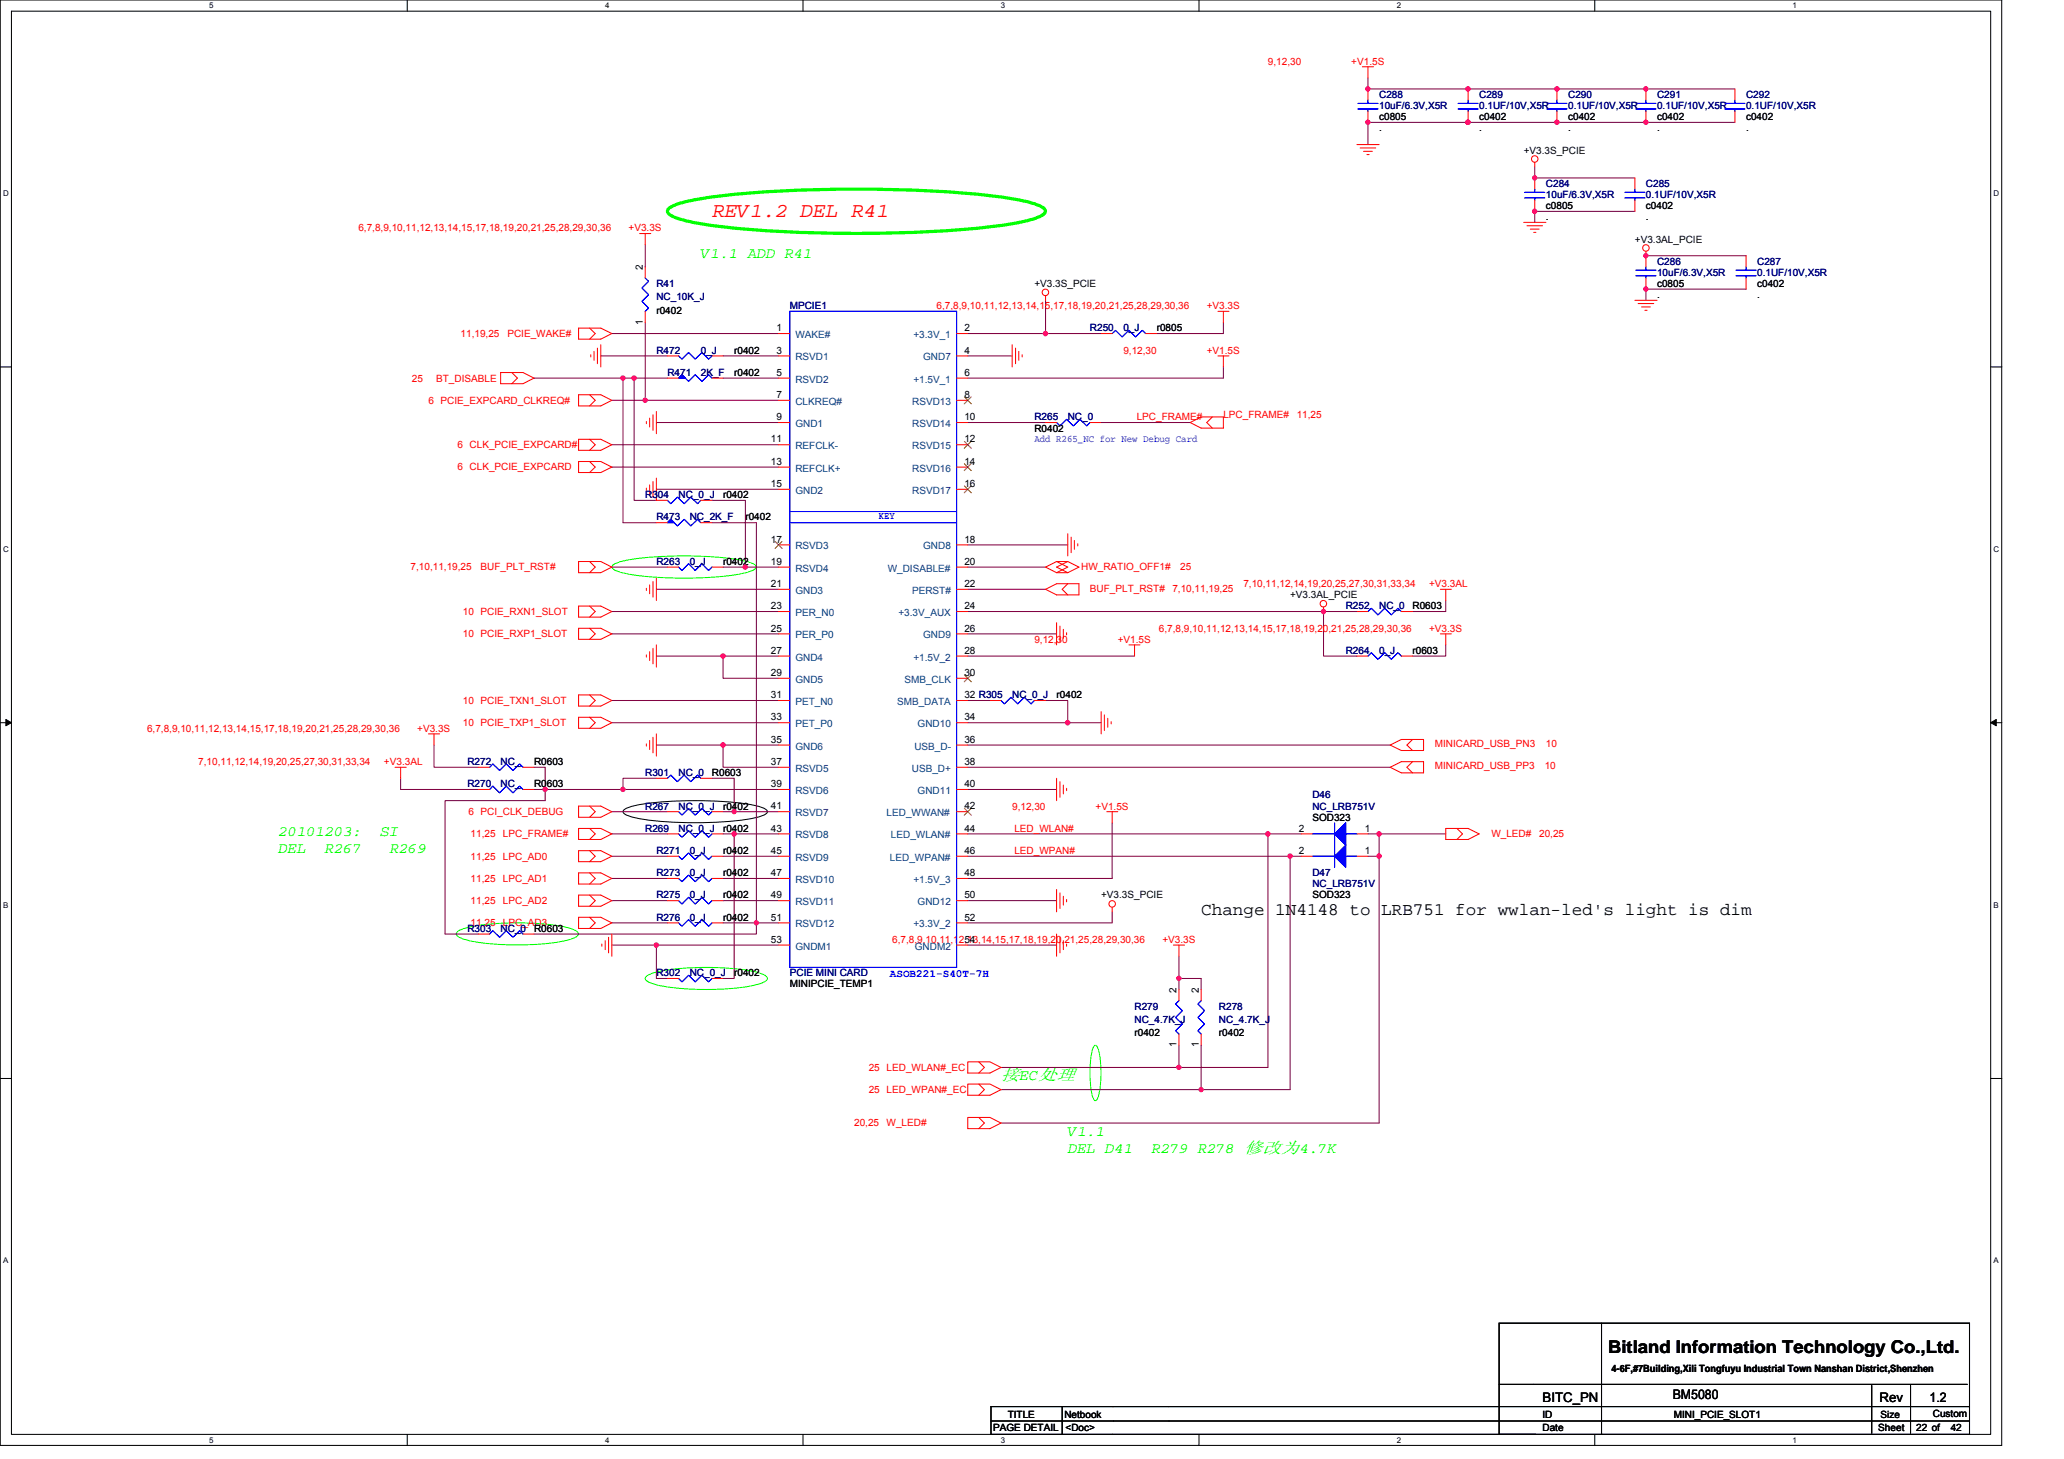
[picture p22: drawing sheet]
<svg xmlns="http://www.w3.org/2000/svg" width="297mm" height="210mm" viewBox="0 0 297 210" stroke-linecap="round" stroke-linejoin="round" font-family="sans-serif">
<defs><g id="words">
<text font-size="3" fill="#f00" x="102.5" y="31.3">REV1.2 DEL R41</text>
<g font-size="2.5">
<text x="172.9" y="131.7">Change 1N4148 to LRB751 for wwlan-led's light is dim</text>
<text x="231.4" y="194.7">Bitland Information Technology Co.,Ltd.</text>
</g>
<text font-size="2.4" fill="#0f0" x="144.1" y="155.5">接EC处理</text>
<g font-size="2.2" fill="#0f0">
<text x="100.9" y="37.1">V1.1 ADD R41</text>
<text x="40" y="120.3">20101203:</text>
<text x="40" y="122.7">DEL</text>
<text x="46.7" y="122.7">R267</text>
<text x="54.7" y="120.3">SI</text>
<text x="56" y="122.7">R269</text>
<text x="153.7" y="163.5">V1.1</text>
<text x="153.7" y="165.9">DEL D41</text>
<text x="165.7" y="165.9">R279 R278 修改为4.7K</text>
</g>
<g font-size="1.9">
<text x="222" y="201.7">BITC_PN</text>
<text x="240.7" y="201.4">BM5080</text>
<text x="270.5" y="201.7">Rev</text>
<text x="277.7" y="201.7">1.2</text>
</g>
<text font-size="1.6" fill="#00f" x="128.1" y="140.5">ASOB221-S40T-7H</text>
<g font-size="1.4" fill="#f00">
<text x="182.5" y="9.3">9,12,30</text>
<text x="194.5" y="9.3">+V1.5S</text>
<text x="51.6" y="33.3">6,7,8,9,10,11,12,13,14,15,17,18,19,20,21,25,28,29,30,36</text>
<text x="90.5" y="33.3">+V3.3S</text>
<text x="134.8" y="44.5">6,7,8,9,10,11,12,13,14,15,17,18,19,20,21,25,28,29,30,36</text>
<text x="173.7" y="44.5">+V3.3S</text>
<text x="66.3" y="48.5">11,19,25</text>
<text x="73" y="48.5">PCIE_WAKE#</text>
<text x="161.7" y="50.9">9,12,30</text>
<text x="173.7" y="50.9">+V1.5S</text>
<text x="59.3" y="54.9">25</text>
<text x="61.7" y="58.1">6 PCIE_EXPCARD_CLKREQ#</text>
<text x="62.8" y="54.9">BT_DISABLE</text>
<text x="65.8" y="64.5">6 CLK_PCIE_EXPCARD#</text>
<text x="163.6" y="60.5">LPC_FRAME#</text>
<text x="176.1" y="60.2">LPC_FRAME#</text>
<text x="186.6" y="60.2">11,25</text>
<text x="65.8" y="67.7">6 CLK_PCIE_EXPCARD</text>
<text x="59.1" y="82.1">7,10,11,19,25</text>
<text x="69.2" y="82.1">BUF_PLT_RST#</text>
<text x="155.6" y="82.1">HW_RATIO_OFF1#</text>
<text x="169.8" y="82.1">25</text>
<text x="66.6" y="88.5">10 PCIE_RXN1_SLOT</text>
<text x="156.9" y="85.2">BUF_PLT_RST#</text>
<text x="168.7" y="85.2">7,10,11,19,25</text>
<text x="178.9" y="84.5">7,10,11,12,14,19,20,25,27,30,31,33,34</text>
<text x="205.7" y="84.5">+V3.3AL</text>
<text x="66.6" y="91.7">10 PCIE_RXP1_SLOT</text>
<text x="148.9" y="92.5">9,12,30</text>
<text x="160.9" y="92.5">+V1.5S</text>
<text x="166.8" y="90.9">6,7,8,9,10,11,12,13,14,15,17,18,19,20,21,25,28,29,30,36</text>
<text x="205.7" y="90.9">+V3.3S</text>
<text x="66.6" y="101.3">10 PCIE_TXN1_SLOT</text>
<text x="21.2" y="105.3">6,7,8,9,10,11,12,13,14,15,17,18,19,20,21,25,28,29,30,36</text>
<text x="60" y="105.3">+V3.3S</text>
<text x="66.6" y="104.5">10 PCIE_TXP1_SLOT</text>
<text x="206.5" y="107.5">MINICARD_USB_PN3</text>
<text x="222.5" y="107.5">10</text>
<text x="28.5" y="110.1">7,10,11,12,14,19,20,25,27,30,31,33,34</text>
<text x="55.3" y="110.1">+V3.3AL</text>
<text x="206.5" y="110.7">MINICARD_USB_PP3</text>
<text x="222.3" y="110.7">10</text>
<text x="67.4" y="117.3">6 PCI_CLK_DEBUG</text>
<text x="145.7" y="116.5">9,12,30</text>
<text x="146" y="119.7">LED_WLAN#</text>
<text x="157.7" y="116.5">+V1.5S</text>
<text x="67.7" y="123.7">11,25</text>
<text x="67.7" y="120.5">11,25</text>
<text x="72.4" y="123.7">LPC_AD0</text>
<text x="72.4" y="120.5">LPC_FRAME#</text>
<text x="146" y="122.9">LED_WPAN#</text>
<text x="214.6" y="120.5">W_LED#</text>
<text x="221.5" y="120.5">20,25</text>
<text x="67.7" y="130.1">11,25</text>
<text x="67.7" y="126.9">11,25</text>
<text x="72.4" y="130.1">LPC_AD2</text>
<text x="72.4" y="126.9">LPC_AD1</text>
<text x="67.7" y="133.3">11,25</text>
<text x="72.4" y="133.3">LPC_AD3</text>
<text x="128.4" y="135.7">6,7,8,9,10,11,12,13,14,15,17,18,19,20,21,25,28,29,30,36</text>
<text x="167.3" y="135.7">+V3.3S</text>
<text x="125" y="154.1">25 LED_WLAN#_EC</text>
<text x="125" y="157.3">25 LED_WPAN#_EC</text>
<text x="122.9" y="162.1">20,25</text>
<text x="127.6" y="162.1">W_LED#</text>
</g>
<g font-size="1.4" fill="#000080">
<text x="198.5" y="14.1">C288</text>
<text x="198.5" y="15.7">10uF/6.3V,X5R</text>
<text x="212.9" y="14.1">C289</text>
<text x="212.9" y="15.7">0.1UF/10V,X5R</text>
<text x="225.7" y="14.1">C290</text>
<text x="225.7" y="15.7">0.1UF/10V,X5R</text>
<text x="238.5" y="14.1">C291</text>
<text x="238.5" y="15.7">0.1UF/10V,X5R</text>
<text x="251.3" y="14.1">C292</text>
<text x="251.3" y="15.7">0.1UF/10V,X5R</text>
<text x="222.5" y="26.9">C284</text>
<text x="222.5" y="28.5">10uF/6.3V,X5R</text>
<text x="236.9" y="26.9">C285</text>
<text x="236.9" y="28.5">0.1UF/10V,X5R</text>
<text x="94.5" y="41.3">R41</text>
<text x="238.5" y="38.1">C286</text>
<text x="238.5" y="39.7">10uF/6.3V,X5R</text>
<text x="252.9" y="38.1">C287</text>
<text x="252.9" y="39.7">0.1UF/10V,X5R</text>
<text x="94.5" y="43.2">NC_10K_J</text>
<text x="113.7" y="44.5">MPCIE1</text>
<text x="156.9" y="47.7">R250</text>
<text x="161.7" y="47.7">0_J</text>
<text x="94.5" y="50.9">R472</text>
<text x="100.9" y="50.9">0_J</text>
<text x="96.1" y="54.1">R471</text>
<text x="100.9" y="54.1">2K_F</text>
<text x="148.9" y="60.5">R265</text>
<text x="153.7" y="60.5">NC_0</text>
<text x="92.9" y="71.7">R304</text>
<text x="97.7" y="71.7">NC_0_J</text>
<text x="94.5" y="74.9">R473</text>
<text x="99.3" y="74.9">NC_2K_F</text>
<text x="94.5" y="81.3">R263</text>
<text x="99.3" y="81.3">0_J</text>
<text x="193.7" y="87.7">R252</text>
<text x="198.5" y="87.7">NC_0</text>
<text x="193.7" y="94.1">R264</text>
<text x="198.5" y="94.1">0_J</text>
<text x="145.7" y="100.5">NC_0_J</text>
<text x="67.3" y="113.3">R270</text>
<text x="67.3" y="110.1">R272</text>
<text x="72" y="113.3">NC_</text>
<text x="72" y="110.1">NC_</text>
<text x="92.9" y="111.7">R301</text>
<text x="97.7" y="111.7">NC_0</text>
<text x="92.9" y="119.7">R269</text>
<text x="92.9" y="116.5">R267</text>
<text x="97.7" y="119.7">NC_0_J</text>
<text x="97.7" y="116.5">NC_0_J</text>
<text x="188.9" y="114.9">D46</text>
<text x="188.9" y="116.5">NC_LRB751V</text>
<text x="94.5" y="122.9">R271</text>
<text x="99.3" y="122.9">0_J</text>
<text x="94.5" y="126.1">R273</text>
<text x="94.5" y="129.3">R275</text>
<text x="99.3" y="126.1">0_J</text>
<text x="99.3" y="129.3">0_J</text>
<text x="188.9" y="126.1">D47</text>
<text x="188.9" y="127.7">NC_LRB751V</text>
<text x="67.3" y="134.1">R303</text>
<text x="72" y="134.1">NC_0</text>
<text x="94.5" y="132.5">R276</text>
<text x="99.3" y="132.5">0_J</text>
<text x="94.5" y="140.5">R302</text>
<text x="99.3" y="140.5">NC_0_J</text>
<text x="113.7" y="140.5">PCIE MINI CARD</text>
<text x="163.3" y="145.3">R279</text>
<text x="163.3" y="147.2">NC_4.7K_J</text>
<text x="175.4" y="145.3">R278</text>
<text x="175.4" y="147.2">NC_4.7K_J</text>
</g>
<g font-size="1.4">
<text x="198.5" y="17.3">c0805</text>
<text x="212.9" y="17.3">c0402</text>
<text x="225.7" y="17.3">c0402</text>
<text x="238.5" y="17.3">c0402</text>
<text x="251.3" y="17.3">c0402</text>
<text x="198.5" y="18.9">.</text>
<text x="212.9" y="18.9">.</text>
<text x="219.3" y="22.1">+V3.3S_PCIE</text>
<text x="225.7" y="18.9">.</text>
<text x="238.5" y="18.9">.</text>
<text x="251.3" y="18.9">.</text>
<text x="222.5" y="31.7">.</text>
<text x="222.5" y="30.1">c0805</text>
<text x="235.3" y="34.9">+V3.3AL_PCIE</text>
<text x="236.9" y="31.7">.</text>
<text x="236.9" y="30.1">c0402</text>
<text x="92.5" y="38.9" transform="rotate(-90 92.5 38.9)">2</text>
<text x="148.9" y="41.3">+V3.3S_PCIE</text>
<text x="238.5" y="41.3">c0805</text>
<text x="252.9" y="41.3">c0402</text>
<text x="92.5" y="46.7" transform="rotate(-90 92.5 46.7)">1</text>
<text x="94.5" y="45.1">r0402</text>
<text x="111.7" y="47.7">1</text>
<text x="138.8" y="47.7">2</text>
<text x="166.5" y="47.7">r0805</text>
<text x="238.5" y="42.9">.</text>
<text x="252.9" y="42.9">.</text>
<text x="105.7" y="50.9">r0402</text>
<text x="111.7" y="50.9">3</text>
<text x="138.8" y="50.9">4</text>
<text x="105.7" y="54.1">r0402</text>
<text x="111.7" y="54.1">5</text>
<text x="111.7" y="57.3">7</text>
<text x="138.8" y="57.3">8</text>
<text x="138.8" y="54.1">6</text>
<text x="110.9" y="63.7">11</text>
<text x="111.7" y="60.5">9</text>
<text x="138.8" y="63.7">12</text>
<text x="138.8" y="60.5">10</text>
<text x="148.9" y="62.1">R0402</text>
<text x="104.1" y="71.7">r0402</text>
<text x="110.9" y="66.9">13</text>
<text x="110.9" y="70.1">15</text>
<text x="138.8" y="70.1">16</text>
<text x="138.8" y="66.9">14</text>
<text x="107.3" y="74.9">r0402</text>
<text x="104.1" y="81.3">r0402</text>
<text x="110.9" y="78.1">17</text>
<text x="110.9" y="81.3">19</text>
<text x="138.8" y="78.1">18</text>
<text x="138.8" y="81.3">20</text>
<text x="110.9" y="84.5">21</text>
<text x="110.9" y="87.7">23</text>
<text x="138.8" y="87.7">24</text>
<text x="138.8" y="84.5">22</text>
<text x="185.7" y="86.1">+V3.3AL_PCIE</text>
<text x="203.3" y="87.7">R0603</text>
<text x="110.9" y="90.9">25</text>
<text x="110.9" y="94.1">27</text>
<text x="138.8" y="90.9">26</text>
<text x="138.8" y="94.1">28</text>
<text x="203.3" y="94.1">r0603</text>
<text x="110.9" y="97.3">29</text>
<text x="110.9" y="100.5">31</text>
<text x="138.8" y="97.3">30</text>
<text x="138.8" y="100.5">32 R305</text>
<text x="152.1" y="100.5">r0402</text>
<text x="110.9" y="103.7">33</text>
<text x="110.9" y="106.9">35</text>
<text x="138.8" y="106.9">36</text>
<text x="138.8" y="103.7">34</text>
<text x="76.9" y="113.3">R0603</text>
<text x="76.9" y="110.1">R0603</text>
<text x="102.5" y="111.7">R0603</text>
<text x="110.9" y="110.1">37</text>
<text x="110.9" y="113.3">39</text>
<text x="138.8" y="110.1">38</text>
<text x="138.8" y="113.3">40</text>
<text x="104.1" y="119.7">r0402</text>
<text x="104.1" y="116.5">r0402</text>
<text x="110.9" y="116.5">41</text>
<text x="110.9" y="119.7">43</text>
<text x="138.8" y="119.7">44</text>
<text x="138.8" y="116.5">42</text>
<text x="186.9" y="119.7">2</text>
<text x="188.9" y="118.1">SOD323</text>
<text x="196.4" y="119.7">1</text>
<text x="104.1" y="122.9">r0402</text>
<text x="110.9" y="122.9">45</text>
<text x="138.8" y="122.9">46</text>
<text x="186.9" y="122.9">2</text>
<text x="196.4" y="122.9">1</text>
<text x="104.1" y="126.1">r0402</text>
<text x="104.1" y="129.3">r0402</text>
<text x="110.9" y="126.1">47</text>
<text x="110.9" y="129.3">49</text>
<text x="138.8" y="126.1">48</text>
<text x="138.8" y="129.3">50</text>
<text x="158.5" y="129.3">+V3.3S_PCIE</text>
<text x="188.9" y="129.3">SOD323</text>
<text x="76.9" y="134.1">R0603</text>
<text x="104.1" y="132.5">r0402</text>
<text x="110.9" y="132.5">51</text>
<text x="110.9" y="135.7">53</text>
<text x="138.8" y="135.7">54</text>
<text x="138.8" y="132.5">52</text>
<text x="105.7" y="140.5">r0402</text>
<text x="113.7" y="142.1">MINIPCIE_TEMP1</text>
<text x="169.3" y="142.9" transform="rotate(-90 169.3 142.9)">2</text>
<text x="172.5" y="142.9" transform="rotate(-90 172.5 142.9)">2</text>
<text x="163.3" y="149.2">r0402</text>
<text x="175.4" y="149.2">r0402</text>
<text x="169.3" y="150.7" transform="rotate(-90 169.3 150.7)">1</text>
<text x="172.5" y="150.7" transform="rotate(-90 172.5 150.7)">1</text>
<text x="231.9" y="197.5">4-6F,#7Building,Xili Tongfuyu Industrial Town Nanshan District,Shenzhen</text>
<text x="278.2" y="203.9">Custom</text>
<text x="142.9" y="206">PAGE DETAIL</text>
<text x="145" y="204">TITLE</text>
<text x="153.2" y="204">Netbook</text>
<text x="153.3" y="206">&lt;Doc&gt;</text>
<text x="222" y="206">Date</text>
<text x="222" y="204">ID</text>
<text x="240.9" y="204">MINI_PCIE_SLOT1</text>
<text x="270.3" y="206">Sheet</text>
<text x="270.6" y="204">Size</text>
<text x="275.8" y="206">22 of</text>
<text x="280.7" y="206">42</text>
</g>
<g font-size="1.4" fill="#004080">
<text x="114.5" y="48.7">WAKE#</text>
<text x="114.5" y="51.9">RSVD1</text>
<text x="131.4" y="48.7">+3.3V_1</text>
<text x="132.9" y="51.9">GND7</text>
<text x="114.5" y="55.1">RSVD2</text>
<text x="114.5" y="58.3">CLKREQ#</text>
<text x="131.3" y="58.3">RSVD13</text>
<text x="131.4" y="55.1">+1.5V_1</text>
<text x="114.5" y="61.5">GND1</text>
<text x="114.5" y="64.7">REFCLK-</text>
<text x="131.3" y="64.7">RSVD15</text>
<text x="131.3" y="61.5">RSVD14</text>
<text x="114.5" y="67.9">REFCLK+</text>
<text x="114.5" y="71.1">GND2</text>
<text x="131.3" y="71.1">RSVD17</text>
<text x="131.3" y="67.9">RSVD16</text>
<text x="114.5" y="79.1">RSVD3</text>
<text x="114.5" y="82.3">RSVD4</text>
<text x="127.8" y="82.3">W_DISABLE#</text>
<text x="132.9" y="79.1">GND8</text>
<text x="114.5" y="85.5">GND3</text>
<text x="114.5" y="88.7">PER_N0</text>
<text x="129.3" y="88.7">+3.3V_AUX</text>
<text x="131.3" y="85.5">PERST#</text>
<text x="114.5" y="91.9">PER_P0</text>
<text x="114.5" y="95.1">GND4</text>
<text x="131.4" y="95.1">+1.5V_2</text>
<text x="132.9" y="91.9">GND9</text>
<text x="114.5" y="98.3">GND5</text>
<text x="114.5" y="101.5">PET_N0</text>
<text x="129.1" y="101.5">SMB_DATA</text>
<text x="130.2" y="98.3">SMB_CLK</text>
<text x="114.5" y="104.7">PET_P0</text>
<text x="114.5" y="107.9">GND6</text>
<text x="131.6" y="107.9">USB_D-</text>
<text x="132.1" y="104.7">GND10</text>
<text x="114.5" y="111.1">RSVD5</text>
<text x="131.2" y="111.1">USB_D+</text>
<text x="114.5" y="114.3">RSVD6</text>
<text x="114.5" y="117.5">RSVD7</text>
<text x="127.6" y="117.5">LED_WWAN#</text>
<text x="132.1" y="114.3">GND11</text>
<text x="114.5" y="120.7">RSVD8</text>
<text x="114.5" y="123.9">RSVD9</text>
<text x="128.1" y="123.9">LED_WPAN#</text>
<text x="128.2" y="120.7">LED_WLAN#</text>
<text x="114.5" y="127.1">RSVD10</text>
<text x="114.5" y="130.3">RSVD11</text>
<text x="131.4" y="127.1">+1.5V_3</text>
<text x="132.1" y="130.3">GND12</text>
<text x="114.5" y="133.5">RSVD12</text>
<text x="114.5" y="136.7">GNDM1</text>
<text x="131.4" y="133.5">+3.3V_2</text>
<text x="131.7" y="136.7">GNDM2</text>
</g>
<g font-size="1.4" fill="#00f">
<text x="148.9" y="63.6">Add R265_NC for New Debug Card</text>
<text x="126.5" y="74.8">KEY</text>
</g>
<g font-size="1.1">
<text x="30.1" y="1.2">5</text>
<text x="87.1" y="1.2">4</text>
<text x="144" y="1.2">3</text>
<text x="201" y="1.2">2</text>
<text x="258" y="1.2">1</text>
<text x=".4" y="28.2">D</text>
<text x="286.9" y="28.2">D</text>
<text x=".4" y="79.4">C</text>
<text x="286.9" y="79.4">C</text>
<text x=".4" y="130.6">B</text>
<text x="286.9" y="130.6">B</text>
<text x=".4" y="181.8">A</text>
<text x="286.9" y="181.8">A</text>
<text x="30.1" y="207.6">5</text>
<text x="87.1" y="207.6">4</text>
<text x="144" y="207.6">3</text>
<text x="201" y="207.6">2</text>
<text x="258" y="207.6">1</text>
</g>
</g></defs>
<path d="M0 0h288.1v208h-288.1zM1.6 1.6h284.9v204.8h-284.9z" fill="none" stroke="#000" stroke-width=".15"/>
<g fill="#fff">
<path d="M30.1 .2h.6v1.2h-.6z"/>
<path d="M30.1 206.6h.6v1.3h-.6z"/>
</g>
<path d="M58.6 0v1.6M58.6 206.4v1.6" fill="none" stroke="#000" stroke-width=".15"/>
<g fill="#fff">
<path d="M87.1 .2h.6v1.2h-.6z"/>
<path d="M87.1 206.6h.6v1.3h-.6z"/>
</g>
<path d="M115.6 0v1.6M115.6 206.4v1.6" fill="none" stroke="#000" stroke-width=".15"/>
<g fill="#fff">
<path d="M144 .2h.6v1.2h-.6z"/>
<path d="M144 206.6h.6v1.3h-.6z"/>
</g>
<path d="M172.5 0v1.6M172.5 206.4v1.6" fill="none" stroke="#000" stroke-width=".15"/>
<g fill="#fff">
<path d="M201 .2h.6v1.2h-.6z"/>
<path d="M201 206.6h.6v1.3h-.6z"/>
</g>
<path d="M229.5 0v1.6M229.5 206.4v1.6" fill="none" stroke="#000" stroke-width=".15"/>
<g fill="#fff">
<path d="M258 .2h.6v1.2h-.6z"/>
<path d="M258 206.6h.6v1.3h-.6z"/>
<path d="M.4 27.2h.8v1.3h-.8z"/>
<path d="M286.9 27.2h.8v1.3h-.8z"/>
<path d="M.4 78.4h.8v1.3h-.8z"/>
<path d="M286.9 78.4h.8v1.3h-.8z"/>
</g>
<path d="M0 52.8h1.6M286.5 52.8h1.6" fill="none" stroke="#000" stroke-width=".15"/>
<g fill="#fff">
<path d="M.4 129.6h.8v1.3h-.8z"/>
<path d="M286.9 129.6h.7v1.3h-.7z"/>
</g>
<path d="M0 104h1.6M286.5 104h1.6" fill="none" stroke="#000" stroke-width=".15"/>
<path d="M.8 103.5l.8 .5-.8 .5zM286.5 104l.8-.5v1z" fill="#000" stroke="#000" stroke-width=".14"/>
<g fill="#fff">
<path d="M.4 180.8h.8v1.3h-.8z"/>
<path d="M286.9 180.8h.7v1.3h-.7z"/>
</g>
<path d="M89.8 116.6a10.2 10.2 0 0 1 4.6-1.1 55.5 55.5 0 0 1 14.4 .4 2 2 0 0 1 1.6 .9 2.02 2.02 0 0 1-1.6 .9 52.7 52.7 0 0 1-17.5 0 2.01 2.01 0 0 1-1.6-.9zM0 155.2h1.6M286.5 155.2h1.6M215.7 190.4h67.7v16h-67.7zM215.7 199.2h67.4M230.5 190.4v16M269.4 199.4v6.9M275 199.4v6.9M142.6 204.5h140.8M152.9 202.4v4M283.4 202.4h-140.8v4h78.4" fill="none" stroke="#000" stroke-width=".15"/>
<path d="M88.2 81.4a10.2 10.2 0 0 1 4.6-1.1 55.5 55.5 0 0 1 14.4 .4 2 2 0 0 1 1.6 .9 2.01 2.01 0 0 1-1.6 .9 52.3 52.3 0 0 1-17.5 0 2 2 0 0 1-1.6-.9zM65.8 134.1a9.5 9.5 0 0 1 4.6-1.1 35.9 35.9 0 0 1 11.9 .7l.8 .4 .1 .3a2.01 2.01 0 0 1-1.7 .9 38.9 38.9 0 0 1-14.1 0 2.01 2.01 0 0 1-1.7-.9zM93 140.6a9.5 9.5 0 0 1 4.6-1.2 35.9 35.9 0 0 1 11.9 .7l.8 .5 .1 .2a2.01 2.01 0 0 1-1.7 1 38.9 38.9 0 0 1-14.1 0 2.01 2.01 0 0 1-1.7-1zM157.5 150.5l.1-.1a1.78 1.78 0 0 1 .7 1.5 15 15 0 0 1-.3 6.1l-.4 .4a1.79 1.79 0 0 1-.6-1.5 15.5 15.5 0 0 1 .3-6.1z" fill="none" stroke="#0f0" stroke-width=".15"/>
<path d="M96.2 30.1a5.9 5.9 0 0 1 2.8-1.1 110.4 110.4 0 0 1 19.1-1.7 173.5 173.5 0 0 1 26.8 1.2 18.1 18.1 0 0 1 5.1 1.3l.3 .3 .1 .3-.1 .3a5.9 5.9 0 0 1-2.8 1.1 109.9 109.9 0 0 1-19.1 1.7 171.8 171.8 0 0 1-26.8-1.2 18.1 18.1 0 0 1-5.1-1.3l-.3-.3-.1-.3z" fill="none" stroke="#0f0" stroke-width=".47"/>
<g fill="none" stroke="#800040" stroke-width=".15">
<path d="M196.9 11.2v1.6h52.8M249.7 17.6h-52.8v3.2M92.9 35.2v3.2M220.9 24v1.6h14.4M235.3 30.4h-14.4v1.6M236.9 36.8h14.4M76.9 54.4h12.8M86.5 51.2h9.6M88.1 57.6h4.8M88.1 48h24M89.7 54.4v20.8h4.8M89.7 54.4h1.6"/>
<path d="M91.3 54.4h4.8M91.3 54.4v17.6h3.2M92.9 46.4v11.2h19.2M104.1 51.2h8M104.1 54.4h8M139.3 51.2h6.4M139.3 48h11.2M150.5 48h8M150.5 43.2v4.8M166.5 48h9.6M176.1 46.4v1.6M176.1 52.8v1.6h-36.8"/>
<path d="M251.3 41.6h-14.4v1.6M88.1 67.2h24M88.1 64h24M94.5 70.4h17.6M94.5 60.8h17.6M102.5 75.2h6.4v57.6h-4.8M102.5 72h4.8v9.6h4.8M139.3 60.8h11.2M139.3 78.4h14.4M158.5 60.8h12.8M88.1 81.6h8M88.1 91.2h24"/>
<path d="M88.1 88h24M94.5 94.4h9.6M94.5 84.8h17.6M104.1 81.6h3.2M112.1 94.4h-8v3.2h8M139.3 88h51.2M139.3 81.6h11.2M139.3 91.2h12.8M139.3 84.8h11.2M139.3 94.4h24M190.5 88v6.4h4.8M190.5 88h4.8"/>
<path d="M208.1 92.8v1.6h-4.8M208.1 86.4v1.6h-4.8M57.7 112v1.6h11.2M62.5 107.2v3.2h6.4M76.9 113.6h1.6M76.9 110.4h1.6v3.2M78.5 113.6v1.6h-14.5v19.2h4.9M78.5 113.6h11.2M88 116.8h8.1M88.1 104h24M88.1 100.8h24M89.7 113.6h22.4"/>
<path d="M94.5 112h-4.8v1.6M94.5 107.2h9.6M102.5 112h3.2v4.8M104.1 116.8h1.6M104.1 107.2v3.2h8M104.1 107.2h8M105.7 116.8h6.4M139.3 113.6h12.8M139.3 100.8h3.2M139.3 107.2h60.8M139.3 110.4h60.8M150.5 100.8h3.2v3.2h-14.4"/>
<path d="M153.7 104h4.8M160.1 118.4v8h-20.8M88 136h6.5v4.8h1.6M88.1 132.8h8M88.1 129.6h8M88.1 126.4h8M88.1 123.2h8M88.1 120h8M94.5 136h17.6M104.1 126.4h8M104.1 129.6h8M104.1 123.2h8"/>
<path d="M104.1 120h1.6M105.7 120v20.8h-1.6M105.7 120h6.4M112.1 132.8h-3.2v1.6h-32M139.3 120h43.2v33.6h-12.8M139.3 129.6h12.8M139.3 136h12.8M139.3 123.2h46.4M160.1 131.2v1.6h-20.8M169.7 137.6v4.8M182.5 120h4.8M185.7 123.2h1.6"/>
<path d="M185.7 123.2v33.6h-12.8M196.9 120h1.6M198.5 120h9.6M198.5 123.2v38.4h-54.4M198.5 120v3.2h-1.6M144.1 156.8h28.8M144.1 153.6h25.6M169.7 140.8h3.2v1.6M169.7 150.4v3.2M172.9 150.4v6.4"/>
</g>
<g fill="#f0f" stroke="#f0f" stroke-width=".15">
<circle cx="236.9" cy="12.8" r=".31"/>
<circle cx="196.9" cy="12.8" r=".31"/>
<circle cx="224.1" cy="12.8" r=".31"/>
<circle cx="211.3" cy="12.8" r=".31"/>
<circle cx="211.3" cy="17.6" r=".31"/>
<circle cx="196.9" cy="17.6" r=".31"/>
<circle cx="236.9" cy="17.6" r=".31"/>
<circle cx="220.9" cy="25.6" r=".31"/>
<circle cx="220.9" cy="30.4" r=".31"/>
<circle cx="236.9" cy="36.8" r=".31"/>
<circle cx="236.9" cy="41.6" r=".31"/>
<circle cx="108.8" cy="132.8" r=".31"/>
<circle cx="105.6" cy="120" r=".32"/>
<circle cx="104" cy="107.2" r=".32"/>
<circle cx="104.1" cy="94.4" r=".31"/>
<circle cx="107.3" cy="81.6" r=".31"/>
<circle cx="224.1" cy="17.6" r=".31"/>
<circle cx="190.5" cy="88" r=".32"/>
<circle cx="153.6" cy="104" r=".32"/>
<circle cx="150.5" cy="48" r=".32"/>
<circle cx="105.6" cy="116.8" r=".31"/>
<circle cx="89.6" cy="113.6" r=".31"/>
<circle cx="94.4" cy="136" r=".32"/>
<circle cx="198.5" cy="120" r=".32"/>
<circle cx="198.5" cy="123.2" r=".32"/>
<circle cx="182.5" cy="120" r=".32"/>
<circle cx="185.7" cy="123.2" r=".32"/>
<circle cx="169.7" cy="153.6" r=".31"/>
<circle cx="172.9" cy="156.8" r=".31"/>
<circle cx="92.8" cy="57.6" r=".31"/>
<circle cx="78.4" cy="113.6" r=".31"/>
<circle cx="89.6" cy="54.4" r=".31"/>
<circle cx="91.2" cy="54.4" r=".31"/>
<circle cx="169.7" cy="140.8" r=".31"/>
</g>
<g fill="none" stroke="#f00" stroke-width=".15">
<path d="M196.1 9.6h1.6M196.9 9.6v1.6M196.9 16v1.6M196.9 12.8v1.6M211.3 16v1.6M211.3 12.8v1.6M224.1 16v1.6M224.1 12.8v1.6M236.9 16v1.6M236.9 12.8v1.6M249.7 16v1.6M249.7 12.8v1.6"/>
<path d="M92.1 33.6h1.6M92.9 33.6v1.6M92.9 38.4v1.6M195.3 20.8h3.2M195.7 21.3h2.3M196.2 21.8h1.3M196.7 22.2h.3M219.3 32h3.2M219.7 32.5h2.3M220.2 33h1.3M220.7 33.4h.3M220.9 23.4v.6"/>
<path d="M220.9 28.8v1.6M220.9 25.6v1.6M235.3 28.8v1.6M235.3 25.6v1.6M236.9 36.2v2.2M251.3 36.8v1.6M72 53.6h3.3l1.6 .8-1.6 .8h-3.3zM73.7 53.6l.8 .8-.8 .8M83.3 47.2h3.2l1.6 .8-1.6 .8h-3.2zM83.3 56.8h3.2l1.6 .8-1.6 .8h-3.2zM84.9 47.2l.8 .8-.8 .8M84.9 56.8l.8 .8-.8 .8"/>
<path d="M85 51.1v.3M85.5 50.6v1.3M86 50.1v2.2M86.5 49.6v3.2M92.9 44.8v1.6M94 59.7v2.2M94.5 59.2v3.2M96.1 51.2h1.6M96.1 54.4h1.6M102.5 51.2h1.6M102.5 54.4h1.6M112.1 48h1.6"/>
<path d="M112.1 51.2h1.6M112.1 54.4h1.6M112.1 57.6h1.6M137.7 57.6h1.6M137.7 54.4h1.6M137.7 51.2h1.6M137.7 48h1.6M145.7 49.6v3.2M146.2 50.1v2.2M146.6 50.6v1.3M147.1 51.1v.3M150.5 42.6v.6"/>
<path d="M158.5 48h1.6M164.9 48h1.6M175.3 44.8h1.6M175.3 51.2h1.6M176.1 44.8v1.6M176.1 51.2v1.6M235.3 43.2h3.2M235.8 43.7h2.2M236.2 44.2h1.3M236.7 44.7h.3M236.9 40v1.6M251.3 40v1.6"/>
<path d="M83.3 66.4h3.2l1.6 .8-1.6 .8h-3.2zM83.3 63.2h3.2l1.6 .8-1.6 .8h-3.2zM84.9 66.4l.8 .8-.8 .8M84.9 63.2l.8 .8-.8 .8M93 60.7v.3M93 70.3v.3M93.5 60.2v1.2M93.5 69.8v1.3M94 69.3v2.2M94.5 68.8v3.2h1.6M94.5 75.2h1.6M100.9 72h1.6"/>
<path d="M100.9 75.2h1.6M112.1 60.8h1.6M112.1 64h1.6M112.1 67.2h1.6M112.1 70.4h1.6M112.1 78.4h1.6M137.7 70.4h1.6M137.7 67.2h1.6M137.7 64h1.6M137.7 60.8h1.6M137.7 78.4h1.6M150.5 60.8h1.6"/>
<path d="M153.7 76.8v3.2M154.2 77.3v2.2M154.6 77.8v1.3M155.1 78.3v.3M156.9 60.8h1.6M171.3 60.8l1.6-.8h3.2v1.6h-3.2zM174.5 60l-.8 .8 .8 .8M83.3 90.4h3.2l1.6 .8-1.6 .8h-3.2zM83.3 87.2h3.2l1.6 .8-1.6 .8h-3.2zM83.3 80.8h3.2l1.6 .8-1.6 .8h-3.2zM84.9 90.4l.8 .8-.8 .8M84.9 87.2l.8 .8-.8 .8"/>
<path d="M84.9 80.8l.8 .8-.8 .8M93 84.7v.3M93 94.3v.3M93.5 84.2v1.2M93.5 93.8v1.3M94 83.7v2.2M94 93.3v2.2M94.5 83.2v3.2M94.5 92.8v3.2M96.1 81.6h1.6M102.5 81.6h1.6M112.1 81.6h1.6"/>
<path d="M112.1 84.8h1.6M112.1 88h1.6M112.1 91.2h1.6M112.1 94.4h1.6M112.1 97.6h1.6M137.7 81.6h1.6M137.7 84.8h1.6M137.7 88h1.6M137.7 91.2h1.6M137.7 94.4h1.6M137.7 97.6h1.6M150.5 84.8l1.6-.8h3.2v1.6h-3.2z"/>
<path d="M152.1 80.8l-1.6 .8 1.6 .8h1.6M152.1 80.8l1.6 .8-1.6 .8M152.1 89.6v3.2M152.1 80.8h1.6l1.6 .8-1.6 .8M152.5 90.1v2.3M153 90.6v1.3M153.5 91.1v.3M153.7 84l-.8 .8 .8 .8M153.7 80.8l-1.6 .8 1.6 .8M162.5 92.8h1.6M163.3 92.8v1.6M190.5 87.4v.6"/>
<path d="M195.3 88h1.6M195.3 94.4h1.6M201.7 88h1.6M201.7 94.4h1.6M207.3 84.8h1.6M207.3 91.2h1.6M208.1 84.8v1.6M208.1 91.2v1.6M56.9 110.4h1.6M57.7 110.4v1.6M61.7 105.6h1.6M62.5 105.6v1.6"/>
<path d="M68.9 113.6h1.6M68.9 110.4h1.6M75.3 113.6h1.6M75.3 110.4h1.6M83.3 119.2h3.2l1.6 .8-1.6 .8h-3.2zM83.3 103.2h3.2l1.6 .8-1.6 .8h-3.2zM83.3 100h3.2l1.6 .8-1.6 .8h-3.2zM83.3 116h3.2l1.6 .8-1.6 .8h-3.2zM84.9 119.2l.8 .8-.8 .8M84.9 103.2l.8 .8-.8 .8M84.9 100l.8 .8-.8 .8M84.9 116l.8 .8-.8 .8"/>
<path d="M93 107.1v.3M93.5 106.6v1.3M94 106.1v2.3M94.5 112h1.6M94.5 105.6v3.2M96.1 116.8h1.6M100.9 112h1.6M102.5 116.8h1.6M112.1 100.8h1.6M112.1 104h1.6M112.1 107.2h1.6M112.1 110.4h1.6"/>
<path d="M112.1 113.6h1.6M112.1 116.8h1.6M137.7 100.8h1.6M137.7 104h1.6M137.7 107.2h1.6M137.7 110.4h1.6M137.7 113.6h1.6M137.7 116.8h1.6M142.5 100.8h1.6M148.9 100.8h1.6M152.1 112v3.2M152.5 112.5v2.2"/>
<path d="M153 113v1.3M153.5 113.5v.3M158.5 102.4v3.2M158.9 102.9v2.2M159.3 116.8h1.6M159.4 103.4v1.3M159.9 103.9v.3M160.1 116.8v1.6M200.1 107.2l1.6-.8h3.2v1.6h-3.2zM200.1 110.4l1.6-.8h3.2v1.6h-3.2zM203.3 106.4l-.8 .8 .8 .8M203.3 109.6l-.8 .8 .8 .8"/>
<path d="M208.1 119.2h3.2l1.6 .8-1.6 .8h-3.2zM209.7 119.2l.8 .8-.8 .8M68.9 134.4h1.6M75.3 134.4h1.6M83.3 132h3.2l1.6 .8-1.6 .8h-3.2zM83.3 128.8h3.2l1.6 .8-1.6 .8h-3.2zM83.3 125.6h3.2l1.6 .8-1.6 .8h-3.2zM83.3 122.4h3.2l1.6 .8-1.6 .8h-3.2zM84.9 132l.8 .8-.8 .8M84.9 128.8l.8 .8-.8 .8M84.9 125.6l.8 .8-.8 .8M84.9 122.4l.8 .8-.8 .8"/>
<path d="M86.6 135.9v.3M87.1 135.4v1.3M87.6 134.9v2.2M88.1 134.4v3.2M96.1 132.8h1.6M96.1 123.2h1.6M96.1 126.4h1.6M96.1 120h1.6M96.1 129.6h1.6M102.5 132.8h1.6M102.5 123.2h1.6M102.5 126.4h1.6"/>
<path d="M102.5 120h1.6M102.5 129.6h1.6M112.1 120h1.6M112.1 123.2h1.6M112.1 126.4h1.6M112.1 129.6h1.6M112.1 132.8h1.6M112.1 136h1.6M137.7 120h1.6M137.7 123.2h1.6M137.7 126.4h1.6M137.7 129.6h1.6"/>
<path d="M137.7 132.8h1.6M137.7 136h1.6M152.1 134.4v3.2M152.1 128v3.2M152.5 134.9v2.2M152.5 128.5v2.2M153 135.4v1.3M153 129v1.3M153.5 135.9v.3M153.5 129.5v.3M160.1 130.6v.6M168.9 136h1.6"/>
<path d="M169.7 136v1.6M187.3 120h1.6M187.3 123.2h1.6M195.3 120h1.6M195.3 123.2h1.6M96.1 140.8h1.6M102.5 140.8h1.6M139.3 152.8h3.2l1.6 .8-1.6 .8h-3.2zM139.3 156h3.2l1.6 .8-1.6 .8h-3.2zM140.9 152.8l.8 .8-.8 .8M140.9 156l.8 .8-.8 .8M169.7 148.8v1.6"/>
<path d="M169.7 142.4v1.6M172.9 148.8v1.6M172.9 142.4v1.6M139.3 160.8h3.2l1.6 .8-1.6 .8h-3.2zM140.9 160.8l.8 .8-.8 .8"/>
<circle cx="220.9" cy="22.9" r=".47"/>
<circle cx="236.9" cy="35.7" r=".47"/>
<circle cx="150.4" cy="42.1" r=".47"/>
<circle cx="190.5" cy="86.9" r=".47"/>
<circle cx="160.1" cy="130.1" r=".47"/>
</g>
<g fill="none" stroke="#00f" stroke-width=".15">
<path d="M195.4 14.9h2.9M195.4 15.7h2.9M196.9 15.7v.3M196.9 14.4v.5M209.8 14.9h2.9M209.8 15.7h2.9M211.3 15.7v.3M211.3 14.4v.5M222.6 14.9h2.9M222.6 15.7h2.9M224.1 15.7v.3M224.1 14.4v.5"/>
<path d="M235.4 14.9h2.9M235.4 15.7h2.9M236.9 15.7v.3M236.9 14.4v.5M248.2 14.9h2.9M248.2 15.7h2.9M249.7 15.7v.3M249.7 14.4v.5M219.4 27.7h2.9M219.4 28.5h2.9M220.9 28.5v.3M220.9 27.2v.5"/>
<path d="M233.8 27.7h2.9M233.8 28.5h2.9M235.3 28.5v.3M235.3 27.2v.5M235.4 38.9h2.9M235.4 39.7h2.9M236.9 39.7v.3M236.9 38.4v.5M249.8 38.9h2.9M249.8 39.7h2.9M251.3 39.7v.3M251.3 38.4v.5"/>
<path d="M92.9 40l.4 .5-.9 .9 .9 1-.9 1 .9 .9-.4 .5M97.7 51.2l.4 .5 1-1 1 1 .9-1 1 1 .5-.5M97.7 54.4l.4-.5 1 1 1-1 .9 1 1-1 .5 .5M113.7 44.8h24v94.4h-24zM160.1 48l.4-.5 1 1 1-1 .9 1 1-1 .5 .5M96.1 72l.4 .5 1-1 1 1 .9-1 1 1 .5-.5M96.1 75.2l.4-.5 1 1 1-1 .9 1 1-1 .5 .5M113.7 73.6h24M113.7 75.2h24M152.1 60.8l.4 .5 1-1 1 1 .9-1 1 1 .5-.5M97.7 81.6l.4 .5 1-1 1 1 .9-1 1 1 .5-.5M196.9 88l.5-.5 .9 1 1-1 .9 1 1-1 .5 .5"/>
<path d="M196.9 94.4l.5-.5 .9 1 1-1 .9 1 1-1 .5 .5M70.5 113.6l.4-.5 1 1 1-1 .9 1 1-1 .5 .5M70.5 110.4l.4-.5 1 1 1-1 .9 1 1-1 .5 .5M96.1 112l.4-.5 1 1 1-1 .9 1 1-1 .5 .5M97.7 116.8l.4 .5 1-.9 1 .9 .9-.9 1 .9 .5-.5M144.1 100.8l.4 .5 1-.9 1 .9 .9-.9 1 .9 .5-.5M192.1 118.4v6.4M70.5 134.4l.4-.5 1 1 1-1 .9 1 1-1 .5 .5M97.7 132.8l.4 .5 1-.9 1 .9 .9-.9 1 .9 .5-.5M97.7 123.2l.4 .5 1-1 1 1 .9-1 1 1 .5-.5M97.7 126.4l.4 .5 1-1 1 1 .9-1 1 1 .5-.5M97.7 120l.4 .5 1-1 1 1 .9-1 1 1 .5-.5"/>
<path d="M97.7 129.6l.4 .5 1-1 1 1 .9-1 1 1 .5-.5M188.9 120h3.2M188.9 123.2h3.2M193.7 120h1.6M193.7 123.2h1.6M97.7 140.8l.4 .5 1-.9 1 .9 .9-.9 1 .9 .5-.5M169.7 144l-.5 .5 1 1-1 .9 1 1-1 1 .5 .4M172.9 144l-.5 .5 1 1-1 .9 1 1-1 1 .5 .4"/>
</g>
<g fill="#00f" stroke="#00f" stroke-width=".15">
<path d="M192.1 120l1.6-1.6v3.2z" fill-rule="evenodd"/>
<path d="M192.1 120l1.6-1.6v3.2z" fill-rule="evenodd"/>
<path d="M96.5 74.7l.5 .5h-.9z" fill-rule="evenodd"/>
<path d="M96.5 74.7l.5 .5h-.9z" fill-rule="evenodd"/>
<path d="M192.1 123.2l1.6-1.6v3.2z" fill-rule="evenodd"/>
<path d="M192.1 123.2l1.6-1.6v3.2z" fill-rule="evenodd"/>
<path d="M98.1 53.9l.5 .5h-.9z" fill-rule="evenodd"/>
<path d="M98.1 53.9l.5 .5h-.9z" fill-rule="evenodd"/>
</g>
<g fill="none" stroke="#804000" stroke-width=".14">
<path d="M138.8 57.1l1 1M139.8 57.1l-1 1M111.6 77.9l1 1M112.5 77.9l-1 1M138.8 69.9l1 1M138.8 66.7l1 1M138.8 63.5l1 1M139.8 69.9l-1 1M139.8 66.7l-1 1M139.8 63.5l-1 1M138.8 97.1l1 1M139.8 97.1l-1 1"/>
<path d="M138.8 116.3l1 1M139.8 116.3l-1 1"/>
</g>
<use href="#words"/>
</svg>
